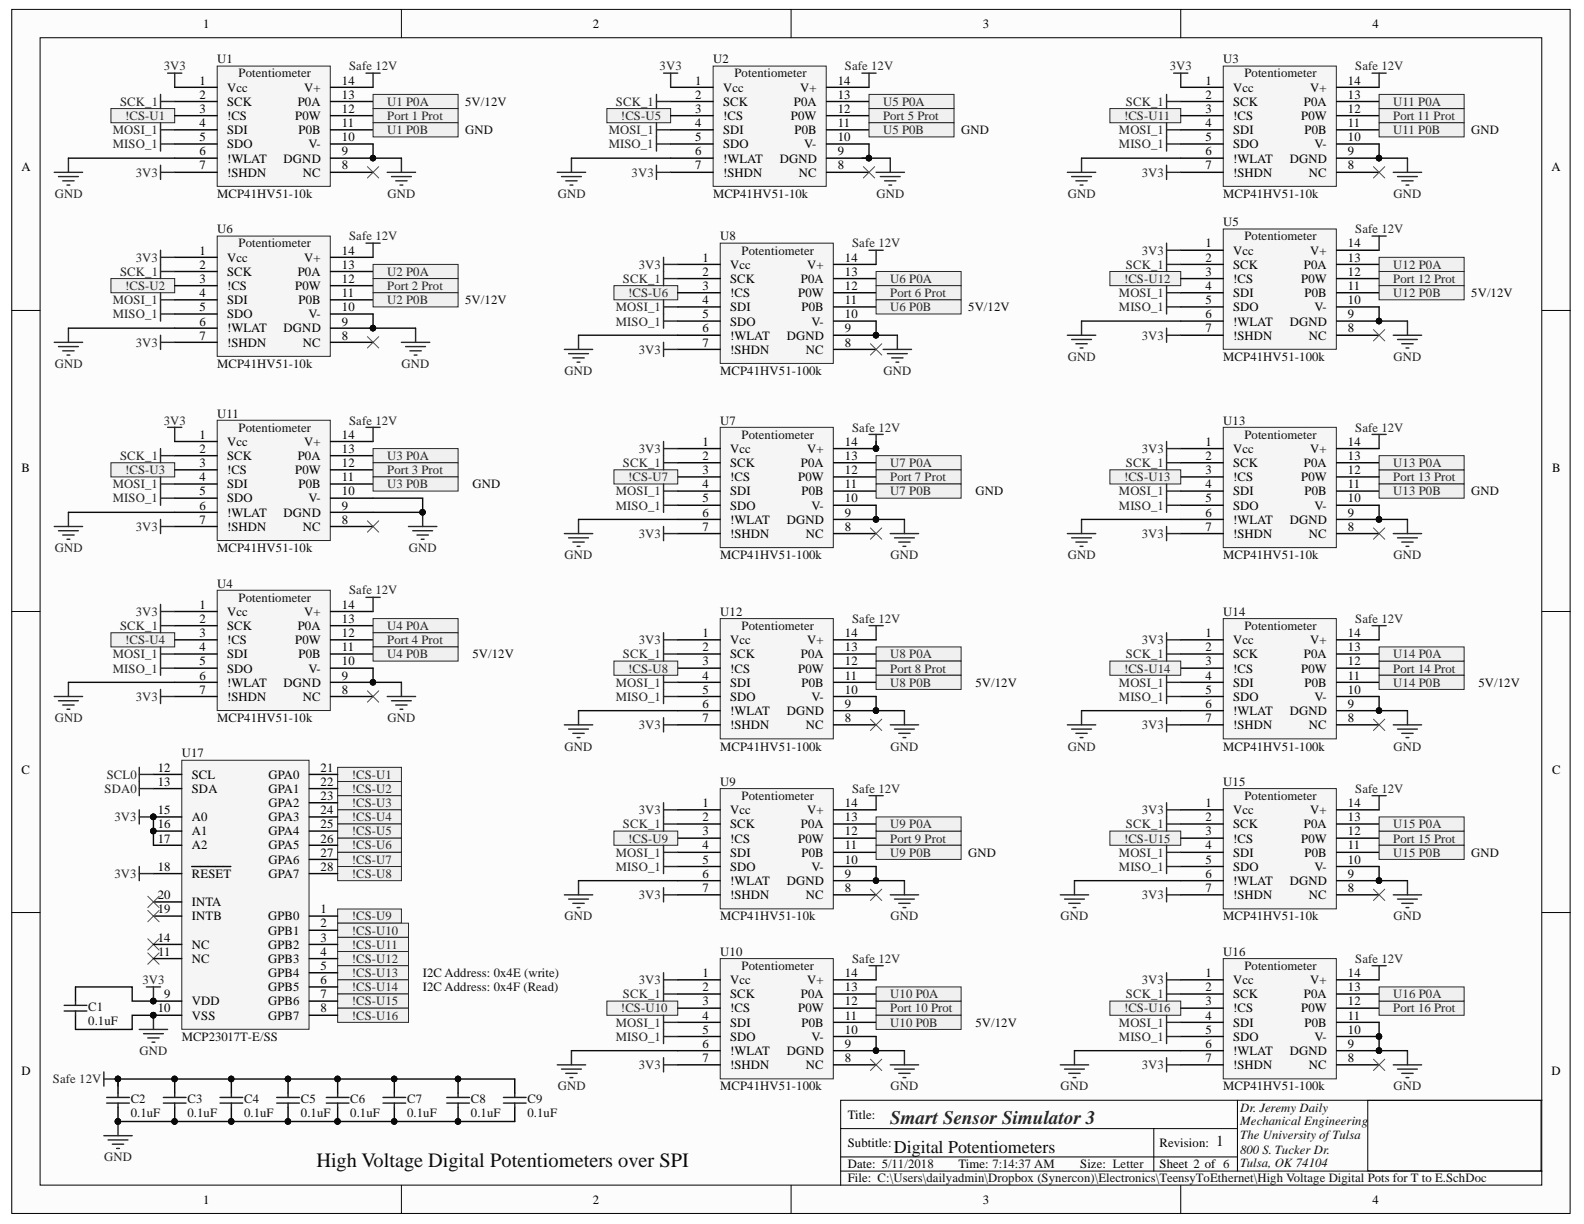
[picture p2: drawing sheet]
<svg xmlns="http://www.w3.org/2000/svg" width="279mm" height="216mm" viewBox="0 0 279 216" stroke-linecap="round" stroke-linejoin="round" font-family="sans-serif">
<defs><g id="words">
<text font-size="3.6" fill="#0e0e0e" x="55.8" y="205.8">High Voltage Digital Potentiometers over SPI</text>
<text font-size="3.4" fill="#262626" x="157" y="198.3">Smart Sensor Simulator 3</text>
<text font-size="3.2" fill="#0e0e0e" x="157.7" y="203.4">Digital Potentiometers</text>
<text font-size="2.7" fill="#0e0e0e" x="214.5" y="202.2">1</text>
<g font-size="2.2">
<text x="35.9" y="4.9">1</text>
<text x="104.6" y="4.9">2</text>
<text x="173.4" y="4.9">3</text>
<text x="242.1" y="4.9">4</text>
<text x="35.2" y="14.9">1</text>
<text x="35.2" y="17.4">2</text>
<text x="40.1" y="16.2">Vcc</text>
<text x="53.7" y="16.2">V+</text>
<text x="60.3" y="17.4">13</text>
<text x="60.3" y="14.9">14</text>
<text x="122.6" y="14.9">1</text>
<text x="122.6" y="17.4">2</text>
<text x="127.6" y="16.2">Vcc</text>
<text x="141.1" y="16.2">V+</text>
<text x="147.8" y="17.4">13</text>
<text x="147.8" y="14.9">14</text>
<text x="212.6" y="14.9">1</text>
<text x="212.6" y="17.4">2</text>
<text x="217.5" y="16.2">Vcc</text>
<text x="231.1" y="16.2">V+</text>
<text x="237.8" y="17.4">13</text>
<text x="237.8" y="14.9">14</text>
<text x="35.2" y="19.9">3</text>
<text x="35.2" y="22.4">4</text>
<text x="40.1" y="18.6">SCK</text>
<text x="40.1" y="21.2">!CS</text>
<text x="40.1" y="23.7">SDI</text>
<text x="52.1" y="21.2">P0W</text>
<text x="52.5" y="18.6">P0A</text>
<text x="52.7" y="23.7">P0B</text>
<text x="60.3" y="22.4">11</text>
<text x="60.3" y="19.9">12</text>
<text x="122.6" y="19.9">3</text>
<text x="122.6" y="22.4">4</text>
<text x="127.6" y="18.6">SCK</text>
<text x="127.6" y="21.2">!CS</text>
<text x="127.6" y="23.7">SDI</text>
<text x="139.5" y="21.2">P0W</text>
<text x="140" y="18.6">P0A</text>
<text x="140.2" y="23.7">P0B</text>
<text x="147.8" y="22.4">11</text>
<text x="147.8" y="19.9">12</text>
<text x="212.6" y="19.9">3</text>
<text x="212.6" y="22.4">4</text>
<text x="217.5" y="18.6">SCK</text>
<text x="217.5" y="21.2">!CS</text>
<text x="217.5" y="23.7">SDI</text>
<text x="229.5" y="21.2">P0W</text>
<text x="230" y="18.6">P0A</text>
<text x="230.1" y="23.7">P0B</text>
<text x="237.8" y="22.4">11</text>
<text x="237.8" y="19.9">12</text>
<text x="35.2" y="24.9">5</text>
<text x="35.2" y="27.4">6</text>
<text x="35.2" y="29.9">7</text>
<text x="40.1" y="26.2">SDO</text>
<text x="40.1" y="28.7">!WLAT</text>
<text x="50" y="28.7">DGND</text>
<text x="54.4" y="26.2">V-</text>
<text x="60.3" y="29.9">8</text>
<text x="60.3" y="27.4">9</text>
<text x="60.3" y="24.9">10</text>
<text x="122.6" y="24.9">5</text>
<text x="122.6" y="27.4">6</text>
<text x="122.6" y="29.9">7</text>
<text x="127.6" y="26.2">SDO</text>
<text x="127.6" y="28.7">!WLAT</text>
<text x="137.5" y="28.7">DGND</text>
<text x="141.8" y="26.2">V-</text>
<text x="147.8" y="29.9">8</text>
<text x="147.8" y="27.4">9</text>
<text x="147.8" y="24.9">10</text>
<text x="212.6" y="24.9">5</text>
<text x="212.6" y="27.4">6</text>
<text x="212.6" y="29.9">7</text>
<text x="217.5" y="26.2">SDO</text>
<text x="217.5" y="28.7">!WLAT</text>
<text x="227.5" y="28.7">DGND</text>
<text x="231.8" y="26.2">V-</text>
<text x="237.8" y="29.9">8</text>
<text x="237.8" y="27.4">9</text>
<text x="237.8" y="24.9">10</text>
<text x="3.8" y="30.2">A</text>
<text x="40.1" y="31.2">!SHDN</text>
<text x="53.4" y="31.2">NC</text>
<text x="127.6" y="31.2">!SHDN</text>
<text x="140.9" y="31.2">NC</text>
<text x="217.5" y="31.2">!SHDN</text>
<text x="230.9" y="31.2">NC</text>
<text x="273.7" y="30.2">A</text>
<text x="35.2" y="44.9">1</text>
<text x="35.2" y="47.4">2</text>
<text x="40.1" y="46.2">Vcc</text>
<text x="53.7" y="46.2">V+</text>
<text x="60.3" y="47.4">13</text>
<text x="60.3" y="44.9">14</text>
<text x="123.9" y="46.2">1</text>
<text x="128.8" y="47.4">Vcc</text>
<text x="142.4" y="47.4">V+</text>
<text x="149" y="46.2">14</text>
<text x="212.6" y="43.6">1</text>
<text x="212.6" y="46.2">2</text>
<text x="217.5" y="44.9">Vcc</text>
<text x="217.5" y="47.4">SCK</text>
<text x="230" y="47.4">P0A</text>
<text x="231.1" y="44.9">V+</text>
<text x="237.8" y="46.2">13</text>
<text x="237.8" y="43.6">14</text>
<text x="35.2" y="49.9">3</text>
<text x="35.2" y="52.4">4</text>
<text x="40.1" y="48.7">SCK</text>
<text x="40.1" y="51.2">!CS</text>
<text x="40.1" y="53.7">SDI</text>
<text x="52.1" y="51.2">P0W</text>
<text x="52.5" y="48.7">P0A</text>
<text x="52.7" y="53.7">P0B</text>
<text x="60.3" y="52.4">11</text>
<text x="60.3" y="49.9">12</text>
<text x="123.9" y="48.7">2</text>
<text x="123.9" y="51.2">3</text>
<text x="123.9" y="53.7">4</text>
<text x="128.8" y="49.9">SCK</text>
<text x="128.8" y="52.4">!CS</text>
<text x="140.8" y="52.4">P0W</text>
<text x="141.3" y="49.9">P0A</text>
<text x="149" y="53.7">11</text>
<text x="149" y="51.2">12</text>
<text x="149" y="48.7">13</text>
<text x="212.6" y="48.7">3</text>
<text x="212.6" y="51.2">4</text>
<text x="212.6" y="53.7">5</text>
<text x="217.5" y="49.9">!CS</text>
<text x="217.5" y="52.4">SDI</text>
<text x="229.5" y="49.9">P0W</text>
<text x="230.1" y="52.4">P0B</text>
<text x="237.8" y="53.7">10</text>
<text x="237.8" y="51.2">11</text>
<text x="237.8" y="48.7">12</text>
<text x="35.2" y="54.9">5</text>
<text x="35.2" y="57.4">6</text>
<text x="35.2" y="59.9">7</text>
<text x="40.1" y="56.1">SDO</text>
<text x="40.1" y="58.6">!WLAT</text>
<text x="50" y="58.6">DGND</text>
<text x="54.4" y="56.1">V-</text>
<text x="60.3" y="59.9">8</text>
<text x="60.3" y="57.4">9</text>
<text x="60.3" y="54.9">10</text>
<text x="123.9" y="56.1">5</text>
<text x="123.9" y="58.6">6</text>
<text x="128.8" y="54.9">SDI</text>
<text x="128.8" y="57.4">SDO</text>
<text x="128.8" y="59.9">!WLAT</text>
<text x="138.8" y="59.9">DGND</text>
<text x="141.4" y="54.9">P0B</text>
<text x="143.1" y="57.4">V-</text>
<text x="149" y="58.6">9</text>
<text x="149" y="56.1">10</text>
<text x="212.6" y="56.1">6</text>
<text x="212.6" y="58.6">7</text>
<text x="217.5" y="54.9">SDO</text>
<text x="217.5" y="57.4">!WLAT</text>
<text x="217.5" y="59.9">!SHDN</text>
<text x="227.5" y="57.4">DGND</text>
<text x="230.9" y="59.9">NC</text>
<text x="231.8" y="54.9">V-</text>
<text x="237.8" y="58.6">8</text>
<text x="237.8" y="56.1">9</text>
<text x="40.1" y="61.1">!SHDN</text>
<text x="53.4" y="61.1">NC</text>
<text x="123.9" y="61.1">7</text>
<text x="128.8" y="62.4">!SHDN</text>
<text x="142.1" y="62.4">NC</text>
<text x="149" y="61.1">8</text>
<text x="35.2" y="77.4">1</text>
<text x="60.3" y="77.4">14</text>
<text x="3.8" y="83.3">B</text>
<text x="35.2" y="79.9">2</text>
<text x="35.2" y="82.4">3</text>
<text x="40.1" y="78.6">Vcc</text>
<text x="40.1" y="81.1">SCK</text>
<text x="40.1" y="83.6">!CS</text>
<text x="52.1" y="83.6">P0W</text>
<text x="52.5" y="81.1">P0A</text>
<text x="53.7" y="78.6">V+</text>
<text x="60.3" y="82.4">12</text>
<text x="60.3" y="79.9">13</text>
<text x="123.9" y="78.6">1</text>
<text x="123.9" y="81.1">2</text>
<text x="123.9" y="83.6">3</text>
<text x="128.8" y="79.9">Vcc</text>
<text x="128.8" y="82.4">SCK</text>
<text x="141.3" y="82.4">P0A</text>
<text x="142.4" y="79.9">V+</text>
<text x="149" y="83.6">12</text>
<text x="149" y="81.1">13</text>
<text x="149" y="78.6">14</text>
<text x="212.6" y="78.6">1</text>
<text x="212.6" y="81.1">2</text>
<text x="212.6" y="83.6">3</text>
<text x="217.5" y="79.9">Vcc</text>
<text x="217.5" y="82.4">SCK</text>
<text x="230" y="82.4">P0A</text>
<text x="231.1" y="79.9">V+</text>
<text x="237.8" y="83.6">12</text>
<text x="237.8" y="81.1">13</text>
<text x="237.8" y="78.6">14</text>
<text x="273.8" y="83.3">B</text>
<text x="35.2" y="84.9">4</text>
<text x="35.2" y="87.4">5</text>
<text x="35.2" y="89.9">6</text>
<text x="40.1" y="86.1">SDI</text>
<text x="40.1" y="88.6">SDO</text>
<text x="52.7" y="86.1">P0B</text>
<text x="54.4" y="88.6">V-</text>
<text x="60.3" y="89.9">9</text>
<text x="60.3" y="87.4">10</text>
<text x="60.3" y="84.9">11</text>
<text x="123.9" y="86.1">4</text>
<text x="123.9" y="88.6">5</text>
<text x="128.8" y="84.9">!CS</text>
<text x="128.8" y="87.4">SDI</text>
<text x="128.8" y="89.9">SDO</text>
<text x="140.8" y="84.9">P0W</text>
<text x="141.4" y="87.4">P0B</text>
<text x="143.1" y="89.9">V-</text>
<text x="149" y="88.6">10</text>
<text x="149" y="86.1">11</text>
<text x="212.6" y="86.1">4</text>
<text x="212.6" y="88.6">5</text>
<text x="217.5" y="84.9">!CS</text>
<text x="217.5" y="87.4">SDI</text>
<text x="217.5" y="89.9">SDO</text>
<text x="229.5" y="84.9">P0W</text>
<text x="230.1" y="87.4">P0B</text>
<text x="231.8" y="89.9">V-</text>
<text x="237.8" y="88.6">10</text>
<text x="237.8" y="86.1">11</text>
<text x="35.2" y="92.4">7</text>
<text x="40.1" y="91.1">!WLAT</text>
<text x="40.1" y="93.7">!SHDN</text>
<text x="50" y="91.1">DGND</text>
<text x="53.4" y="93.7">NC</text>
<text x="60.3" y="92.4">8</text>
<text x="123.9" y="91.1">6</text>
<text x="123.9" y="93.7">7</text>
<text x="128.8" y="92.4">!WLAT</text>
<text x="128.8" y="94.9">!SHDN</text>
<text x="138.8" y="92.4">DGND</text>
<text x="142.1" y="94.9">NC</text>
<text x="149" y="93.7">8</text>
<text x="149" y="91.1">9</text>
<text x="212.6" y="91.1">6</text>
<text x="212.6" y="93.7">7</text>
<text x="217.5" y="92.4">!WLAT</text>
<text x="217.5" y="94.9">!SHDN</text>
<text x="227.5" y="92.4">DGND</text>
<text x="230.9" y="94.9">NC</text>
<text x="237.8" y="93.7">8</text>
<text x="237.8" y="91.1">9</text>
<text x="35.2" y="107.4">1</text>
<text x="60.3" y="107.4">14</text>
<text x="35.2" y="109.9">2</text>
<text x="35.2" y="112.4">3</text>
<text x="40.1" y="108.6">Vcc</text>
<text x="40.1" y="111.1">SCK</text>
<text x="40.1" y="113.6">!CS</text>
<text x="52.1" y="113.6">P0W</text>
<text x="52.5" y="111.1">P0A</text>
<text x="53.7" y="108.6">V+</text>
<text x="60.3" y="112.4">12</text>
<text x="60.3" y="109.9">13</text>
<text x="123.9" y="112.4">1</text>
<text x="128.8" y="113.6">Vcc</text>
<text x="142.4" y="113.6">V+</text>
<text x="149" y="112.4">14</text>
<text x="212.6" y="112.4">1</text>
<text x="217.5" y="113.6">Vcc</text>
<text x="231.1" y="113.6">V+</text>
<text x="237.8" y="112.4">14</text>
<text x="35.2" y="114.9">4</text>
<text x="35.2" y="117.4">5</text>
<text x="35.2" y="119.9">6</text>
<text x="40.1" y="116.1">SDI</text>
<text x="40.1" y="118.6">SDO</text>
<text x="52.7" y="116.1">P0B</text>
<text x="54.4" y="118.6">V-</text>
<text x="60.3" y="119.9">9</text>
<text x="60.3" y="117.4">10</text>
<text x="60.3" y="114.9">11</text>
<text x="123.9" y="114.9">2</text>
<text x="123.9" y="117.4">3</text>
<text x="123.9" y="119.9">4</text>
<text x="128.8" y="116.1">SCK</text>
<text x="128.8" y="118.6">!CS</text>
<text x="140.8" y="118.6">P0W</text>
<text x="141.3" y="116.1">P0A</text>
<text x="149" y="119.9">11</text>
<text x="149" y="117.4">12</text>
<text x="149" y="114.9">13</text>
<text x="212.6" y="114.9">2</text>
<text x="212.6" y="117.4">3</text>
<text x="212.6" y="119.9">4</text>
<text x="217.5" y="116.1">SCK</text>
<text x="217.5" y="118.6">!CS</text>
<text x="229.5" y="118.6">P0W</text>
<text x="230" y="116.1">P0A</text>
<text x="237.8" y="119.9">11</text>
<text x="237.8" y="117.4">12</text>
<text x="237.8" y="114.9">13</text>
<text x="35.2" y="122.4">7</text>
<text x="40.1" y="121.1">!WLAT</text>
<text x="40.1" y="123.6">!SHDN</text>
<text x="50" y="121.1">DGND</text>
<text x="53.4" y="123.6">NC</text>
<text x="60.3" y="122.4">8</text>
<text x="123.9" y="122.4">5</text>
<text x="123.9" y="124.9">6</text>
<text x="128.8" y="121.1">SDI</text>
<text x="128.8" y="123.6">SDO</text>
<text x="141.4" y="121.1">P0B</text>
<text x="143.1" y="123.6">V-</text>
<text x="149" y="124.9">9</text>
<text x="149" y="122.4">10</text>
<text x="212.6" y="122.4">5</text>
<text x="212.6" y="124.9">6</text>
<text x="217.5" y="121.1">SDI</text>
<text x="217.5" y="123.6">SDO</text>
<text x="230.1" y="121.1">P0B</text>
<text x="231.8" y="123.6">V-</text>
<text x="237.8" y="124.9">9</text>
<text x="237.8" y="122.4">10</text>
<text x="123.9" y="127.3">7</text>
<text x="128.8" y="126.1">!WLAT</text>
<text x="128.8" y="128.6">!SHDN</text>
<text x="138.8" y="126.1">DGND</text>
<text x="142.1" y="128.6">NC</text>
<text x="149" y="127.3">8</text>
<text x="212.6" y="127.3">7</text>
<text x="217.5" y="126.1">!WLAT</text>
<text x="217.5" y="128.6">!SHDN</text>
<text x="227.5" y="126.1">DGND</text>
<text x="230.9" y="128.6">NC</text>
<text x="237.8" y="127.3">8</text>
<text x="3.8" y="136.4">C</text>
<text x="27.8" y="136.1">12</text>
<text x="33.8" y="137.4">SCL</text>
<text x="47.4" y="137.4">GPA0</text>
<text x="56.5" y="136.1">21</text>
<text x="273.8" y="136.4">C</text>
<text x="27.8" y="138.6">13</text>
<text x="27.8" y="143.6">15</text>
<text x="33.8" y="139.9">SDA</text>
<text x="47.4" y="139.9">GPA1</text>
<text x="47.4" y="142.4">GPA2</text>
<text x="56.5" y="138.6">22</text>
<text x="56.5" y="141.1">23</text>
<text x="56.5" y="143.6">24</text>
<text x="123.9" y="142.4">1</text>
<text x="128.8" y="143.6">Vcc</text>
<text x="142.4" y="143.6">V+</text>
<text x="149" y="142.4">14</text>
<text x="212.6" y="142.4">1</text>
<text x="217.5" y="143.6">Vcc</text>
<text x="231.1" y="143.6">V+</text>
<text x="237.8" y="142.4">14</text>
<text x="27.8" y="146.1">16</text>
<text x="27.8" y="148.6">17</text>
<text x="33.8" y="144.9">A0</text>
<text x="33.8" y="147.3">A1</text>
<text x="33.8" y="149.8">A2</text>
<text x="47.4" y="144.9">GPA3</text>
<text x="47.4" y="147.3">GPA4</text>
<text x="47.4" y="149.8">GPA5</text>
<text x="56.5" y="146.1">25</text>
<text x="56.5" y="148.6">26</text>
<text x="123.9" y="144.9">2</text>
<text x="123.9" y="147.3">3</text>
<text x="123.9" y="149.8">4</text>
<text x="128.8" y="146.1">SCK</text>
<text x="128.8" y="148.6">!CS</text>
<text x="140.8" y="148.6">P0W</text>
<text x="141.3" y="146.1">P0A</text>
<text x="149" y="149.8">11</text>
<text x="149" y="147.3">12</text>
<text x="149" y="144.9">13</text>
<text x="212.6" y="144.9">2</text>
<text x="212.6" y="147.3">3</text>
<text x="212.6" y="149.8">4</text>
<text x="217.5" y="146.1">SCK</text>
<text x="217.5" y="148.6">!CS</text>
<text x="229.5" y="148.6">P0W</text>
<text x="230" y="146.1">P0A</text>
<text x="237.8" y="149.8">11</text>
<text x="237.8" y="147.3">12</text>
<text x="237.8" y="144.9">13</text>
<text x="27.8" y="153.6">18</text>
<text x="33.8" y="154.9">RESET</text>
<text x="47.4" y="152.3">GPA6</text>
<text x="47.4" y="154.9">GPA7</text>
<text x="56.5" y="151.1">27</text>
<text x="56.5" y="153.6">28</text>
<text x="123.9" y="152.3">5</text>
<text x="123.9" y="154.9">6</text>
<text x="128.8" y="151.1">SDI</text>
<text x="128.8" y="153.6">SDO</text>
<text x="141.4" y="151.1">P0B</text>
<text x="143.1" y="153.6">V-</text>
<text x="149" y="154.9">9</text>
<text x="149" y="152.3">10</text>
<text x="212.6" y="152.3">5</text>
<text x="212.6" y="154.9">6</text>
<text x="217.5" y="151.1">SDI</text>
<text x="217.5" y="153.6">SDO</text>
<text x="230.1" y="151.1">P0B</text>
<text x="231.8" y="153.6">V-</text>
<text x="237.8" y="154.9">9</text>
<text x="237.8" y="152.3">10</text>
<text x="27.8" y="161.1">19</text>
<text x="27.8" y="158.6">20</text>
<text x="33.8" y="159.9">INTA</text>
<text x="56.5" y="161.1">1</text>
<text x="123.9" y="157.4">7</text>
<text x="128.8" y="156.1">!WLAT</text>
<text x="128.8" y="158.6">!SHDN</text>
<text x="138.8" y="156.1">DGND</text>
<text x="142.1" y="158.6">NC</text>
<text x="149" y="157.4">8</text>
<text x="212.6" y="157.4">7</text>
<text x="217.5" y="156.1">!WLAT</text>
<text x="217.5" y="158.6">!SHDN</text>
<text x="227.5" y="156.1">DGND</text>
<text x="230.9" y="158.6">NC</text>
<text x="237.8" y="157.4">8</text>
<text x="27.8" y="166.1">14</text>
<text x="33.8" y="167.3">NC</text>
<text x="33.8" y="162.4">INTB</text>
<text x="47.3" y="162.4">GPB0</text>
<text x="47.3" y="164.9">GPB1</text>
<text x="47.3" y="167.3">GPB2</text>
<text x="56.5" y="163.6">2</text>
<text x="56.5" y="166.1">3</text>
<text x="27.9" y="168.6">11</text>
<text x="33.8" y="169.8">NC</text>
<text x="47.3" y="169.8">GPB3</text>
<text x="47.3" y="172.3">GPB4</text>
<text x="56.5" y="168.6">4</text>
<text x="56.5" y="171.1">5</text>
<text x="56.5" y="173.6">6</text>
<text x="123.9" y="172.3">1</text>
<text x="128.8" y="173.6">Vcc</text>
<text x="142.4" y="173.6">V+</text>
<text x="149" y="172.3">14</text>
<text x="212.6" y="172.3">1</text>
<text x="217.5" y="173.6">Vcc</text>
<text x="231.1" y="173.6">V+</text>
<text x="237.8" y="172.3">14</text>
<text x="27.8" y="178.6">10</text>
<text x="28.9" y="176.1">9</text>
<text x="33.8" y="177.3">VDD</text>
<text x="33.8" y="179.9">VSS</text>
<text x="47.3" y="174.8">GPB5</text>
<text x="47.3" y="177.3">GPB6</text>
<text x="47.3" y="179.9">GPB7</text>
<text x="56.5" y="176.1">7</text>
<text x="56.5" y="178.6">8</text>
<text x="123.9" y="174.8">2</text>
<text x="123.9" y="177.3">3</text>
<text x="123.9" y="179.9">4</text>
<text x="128.8" y="176.1">SCK</text>
<text x="128.8" y="178.6">!CS</text>
<text x="140.8" y="178.6">P0W</text>
<text x="141.3" y="176.1">P0A</text>
<text x="149" y="179.9">11</text>
<text x="149" y="177.3">12</text>
<text x="149" y="174.8">13</text>
<text x="212.6" y="174.8">2</text>
<text x="212.6" y="177.3">3</text>
<text x="212.6" y="179.9">4</text>
<text x="217.5" y="176.1">SCK</text>
<text x="217.5" y="178.6">!CS</text>
<text x="229.5" y="178.6">P0W</text>
<text x="230" y="176.1">P0A</text>
<text x="237.8" y="179.9">11</text>
<text x="237.8" y="177.3">12</text>
<text x="237.8" y="174.8">13</text>
<text x="123.9" y="182.4">5</text>
<text x="123.9" y="184.8">6</text>
<text x="128.8" y="181.1">SDI</text>
<text x="128.8" y="183.6">SDO</text>
<text x="141.4" y="181.1">P0B</text>
<text x="143.1" y="183.6">V-</text>
<text x="149" y="184.8">9</text>
<text x="149" y="182.4">10</text>
<text x="212.6" y="182.4">5</text>
<text x="212.6" y="184.8">6</text>
<text x="217.5" y="181.1">SDI</text>
<text x="217.5" y="183.6">SDO</text>
<text x="230.1" y="181.1">P0B</text>
<text x="231.8" y="183.6">V-</text>
<text x="237.8" y="184.8">9</text>
<text x="237.8" y="182.4">10</text>
<text x="3.8" y="189.5">D</text>
<text x="123.9" y="187.3">7</text>
<text x="128.8" y="186.1">!WLAT</text>
<text x="128.8" y="188.6">!SHDN</text>
<text x="138.8" y="186.1">DGND</text>
<text x="142.1" y="188.6">NC</text>
<text x="149" y="187.3">8</text>
<text x="212.6" y="187.3">7</text>
<text x="217.5" y="186.1">!WLAT</text>
<text x="217.5" y="188.6">!SHDN</text>
<text x="227.5" y="186.1">DGND</text>
<text x="230.9" y="188.6">NC</text>
<text x="237.8" y="187.3">8</text>
<text x="273.7" y="189.5">D</text>
<text x="149.5" y="197.3">Title:</text>
<text x="149.5" y="202.3">Subtitle:</text>
<text x="204.5" y="202.3">Revision:</text>
<text x="149.5" y="206.1">Date: 5/11/2018</text>
<text x="149.5" y="208.6">File: C:\Users\dailyadmin\Dropbox (Synercon)\Electronics\TeensyToEthernet\High Voltage Digital Pots for T to E.SchDoc</text>
<text x="169" y="206.1">Time: 7:14:37 AM</text>
<text x="190.5" y="206.1">Size: Letter</text>
<text x="204.5" y="206.1">Sheet 2 of 6</text>
<text x="35.9" y="212.3">1</text>
<text x="104.6" y="212.3">2</text>
<text x="173.4" y="212.3">3</text>
<text x="242.1" y="212.3">4</text>
</g>
<g font-size="2.2" fill="#0e0e0e">
<text x="38.3" y="11.2">U1</text>
<text x="125.8" y="11.2">U2</text>
<text x="215.8" y="11.2">U3</text>
<text x="42.1" y="13.7">Potentiometer</text>
<text x="129.5" y="13.7">Potentiometer</text>
<text x="219.5" y="13.7">Potentiometer</text>
<text x="82" y="23.7">GND</text>
<text x="82" y="18.6">5V/12V</text>
<text x="169.5" y="23.7">GND</text>
<text x="259.5" y="23.7">GND</text>
<text x="38.3" y="34.9">MCP41HV51-10k</text>
<text x="125.8" y="34.9">MCP41HV51-10k</text>
<text x="215.8" y="34.9">MCP41HV51-10k</text>
<text x="38.3" y="41.1">U6</text>
<text x="215.8" y="39.9">U5</text>
<text x="42.1" y="43.6">Potentiometer</text>
<text x="127" y="42.4">U8</text>
<text x="130.8" y="44.9">Potentiometer</text>
<text x="219.5" y="42.4">Potentiometer</text>
<text x="82" y="53.7">5V/12V</text>
<text x="259.5" y="52.4">5V/12V</text>
<text x="170.8" y="54.9">5V/12V</text>
<text x="38.3" y="64.9">MCP41HV51-10k</text>
<text x="215.8" y="63.6">MCP41HV51-100k</text>
<text x="127" y="66.1">MCP41HV51-100k</text>
<text x="38.3" y="73.7">U11</text>
<text x="42.1" y="76.1">Potentiometer</text>
<text x="127" y="74.9">U7</text>
<text x="130.8" y="77.4">Potentiometer</text>
<text x="215.8" y="74.9">U13</text>
<text x="219.5" y="77.4">Potentiometer</text>
<text x="83.3" y="86.1">GND</text>
<text x="172" y="87.4">GND</text>
<text x="259.5" y="87.4">GND</text>
<text x="38.3" y="97.4">MCP41HV51-10k</text>
<text x="127" y="98.6">MCP41HV51-100k</text>
<text x="215.8" y="98.6">MCP41HV51-10k</text>
<text x="38.3" y="103.6">U4</text>
<text x="42.1" y="106.1">Potentiometer</text>
<text x="127" y="108.6">U12</text>
<text x="130.8" y="111.1">Potentiometer</text>
<text x="215.8" y="108.6">U14</text>
<text x="219.5" y="111.1">Potentiometer</text>
<text x="83.3" y="116.1">5V/12V</text>
<text x="172" y="121.1">5V/12V</text>
<text x="260.8" y="121.1">5V/12V</text>
<text x="38.3" y="127.3">MCP41HV51-10k</text>
<text x="32.1" y="133.6">U17</text>
<text x="127" y="132.4">MCP41HV51-100k</text>
<text x="215.8" y="132.4">MCP41HV51-100k</text>
<text x="127" y="138.6">U9</text>
<text x="130.8" y="141.1">Potentiometer</text>
<text x="215.8" y="138.6">U15</text>
<text x="219.5" y="141.1">Potentiometer</text>
<text x="170.8" y="151.1">GND</text>
<text x="259.5" y="151.1">GND</text>
<text x="127" y="162.4">MCP41HV51-10k</text>
<text x="215.8" y="162.4">MCP41HV51-10k</text>
<text x="74.6" y="172.3">I2C Address: 0x4E (write)</text>
<text x="127" y="168.6">U10</text>
<text x="130.8" y="171.1">Potentiometer</text>
<text x="215.8" y="168.6">U16</text>
<text x="219.5" y="171.1">Potentiometer</text>
<text x="15.6" y="178.3">C1</text>
<text x="74.6" y="174.8">I2C Address: 0x4F (Read)</text>
<text x="15.6" y="180.8">0.1uF</text>
<text x="32.1" y="183.6">MCP23017T-E/SS</text>
<text x="172" y="181.1">5V/12V</text>
<text x="23" y="194.6">C2</text>
<text x="23" y="197.1">0.1uF</text>
<text x="33.1" y="194.6">C3</text>
<text x="33.1" y="197.1">0.1uF</text>
<text x="43.1" y="194.6">C4</text>
<text x="43.1" y="197.1">0.1uF</text>
<text x="53.1" y="194.6">C5</text>
<text x="53.1" y="197.1">0.1uF</text>
<text x="61.8" y="194.6">C6</text>
<text x="61.8" y="197.1">0.1uF</text>
<text x="71.8" y="194.6">C7</text>
<text x="71.8" y="197.1">0.1uF</text>
<text x="83.1" y="194.6">C8</text>
<text x="83.1" y="197.1">0.1uF</text>
<text x="93" y="194.6">C9</text>
<text x="93" y="197.1">0.1uF</text>
<text x="127" y="192.3">MCP41HV51-100k</text>
<text x="215.8" y="192.3">MCP41HV51-100k</text>
<text x="218.8" y="196.1">Dr. Jeremy Daily</text>
<text x="218.8" y="200.9">The University of Tulsa</text>
<text x="218.8" y="198.5">Mechanical Engineering</text>
<text x="218.8" y="203.6">800 S. Tucker Dr.</text>
<text x="218.8" y="205.8">Tulsa, OK 74104</text>
</g>
<g font-size="2.2" fill="#262626">
<text x="28.9" y="12.4">3V3</text>
<text x="61.6" y="12.4">Safe 12V</text>
<text x="116.3" y="12.4">3V3</text>
<text x="149" y="12.4">Safe 12V</text>
<text x="206.3" y="12.4">3V3</text>
<text x="239" y="12.4">Safe 12V</text>
<text x="19.9" y="23.7">MOSI_1</text>
<text x="21.2" y="18.6">SCK_1</text>
<text x="22.1" y="21.2">!CS-U1</text>
<text x="68.3" y="18.6">U1 P0A</text>
<text x="68.3" y="21.2">Port 1 Prot</text>
<text x="68.3" y="23.7">U1 P0B</text>
<text x="107.4" y="23.7">MOSI_1</text>
<text x="108.6" y="18.6">SCK_1</text>
<text x="109.5" y="21.2">!CS-U5</text>
<text x="155.8" y="18.6">U5 P0A</text>
<text x="155.8" y="21.2">Port 5 Prot</text>
<text x="155.8" y="23.7">U5 P0B</text>
<text x="197.4" y="23.7">MOSI_1</text>
<text x="198.3" y="21.2">!CS-U11</text>
<text x="198.6" y="18.6">SCK_1</text>
<text x="245.8" y="21.2">Port 11 Prot</text>
<text x="245.8" y="18.6">U11 P0A</text>
<text x="245.8" y="23.7">U11 P0B</text>
<text x="19.9" y="26.2">MISO_1</text>
<text x="107.4" y="26.2">MISO_1</text>
<text x="197.4" y="26.2">MISO_1</text>
<text x="9.6" y="34.9">GND</text>
<text x="23.9" y="31.2">3V3</text>
<text x="68.3" y="34.9">GND</text>
<text x="98.4" y="34.9">GND</text>
<text x="111.4" y="31.2">3V3</text>
<text x="154.6" y="34.9">GND</text>
<text x="188.3" y="34.9">GND</text>
<text x="201.4" y="31.2">3V3</text>
<text x="245.8" y="34.9">GND</text>
<text x="239" y="41.1">Safe 12V</text>
<text x="23.9" y="46.2">3V3</text>
<text x="61.6" y="42.4">Safe 12V</text>
<text x="112.7" y="47.4">3V3</text>
<text x="150.3" y="43.6">Safe 12V</text>
<text x="198.6" y="47.4">SCK_1</text>
<text x="201.4" y="44.9">3V3</text>
<text x="245.8" y="47.4">U12 P0A</text>
<text x="19.9" y="53.7">MOSI_1</text>
<text x="21.2" y="48.7">SCK_1</text>
<text x="22.1" y="51.2">!CS-U2</text>
<text x="68.3" y="48.7">U2 P0A</text>
<text x="68.3" y="51.2">Port 2 Prot</text>
<text x="68.3" y="53.7">U2 P0B</text>
<text x="109.9" y="49.9">SCK_1</text>
<text x="110.8" y="52.4">!CS-U6</text>
<text x="157" y="49.9">U6 P0A</text>
<text x="157" y="52.4">Port 6 Prot</text>
<text x="197.4" y="52.4">MOSI_1</text>
<text x="198.3" y="49.9">!CS-U12</text>
<text x="245.8" y="49.9">Port 12 Prot</text>
<text x="245.8" y="52.4">U12 P0B</text>
<text x="19.9" y="56.1">MISO_1</text>
<text x="108.6" y="54.9">MOSI_1</text>
<text x="108.6" y="57.4">MISO_1</text>
<text x="157" y="54.9">U6 P0B</text>
<text x="197.4" y="54.9">MISO_1</text>
<text x="201.4" y="59.9">3V3</text>
<text x="9.6" y="64.9">GND</text>
<text x="23.9" y="61.1">3V3</text>
<text x="70.8" y="64.9">GND</text>
<text x="112.7" y="62.4">3V3</text>
<text x="188.3" y="63.6">GND</text>
<text x="245.8" y="63.6">GND</text>
<text x="99.6" y="66.1">GND</text>
<text x="155.8" y="66.1">GND</text>
<text x="28.9" y="74.9">3V3</text>
<text x="61.6" y="74.9">Safe 12V</text>
<text x="150.3" y="76.1">Safe 12V</text>
<text x="239" y="76.1">Safe 12V</text>
<text x="21.2" y="81.1">SCK_1</text>
<text x="22.1" y="83.6">!CS-U3</text>
<text x="68.3" y="81.1">U3 P0A</text>
<text x="68.3" y="83.6">Port 3 Prot</text>
<text x="109.9" y="82.4">SCK_1</text>
<text x="112.7" y="79.9">3V3</text>
<text x="157" y="82.4">U7 P0A</text>
<text x="198.6" y="82.4">SCK_1</text>
<text x="201.4" y="79.9">3V3</text>
<text x="245.8" y="82.4">U13 P0A</text>
<text x="19.9" y="86.1">MOSI_1</text>
<text x="19.9" y="88.6">MISO_1</text>
<text x="68.3" y="86.1">U3 P0B</text>
<text x="108.6" y="87.4">MOSI_1</text>
<text x="108.6" y="89.9">MISO_1</text>
<text x="110.8" y="84.9">!CS-U7</text>
<text x="157" y="84.9">Port 7 Prot</text>
<text x="157" y="87.4">U7 P0B</text>
<text x="197.4" y="87.4">MOSI_1</text>
<text x="197.4" y="89.9">MISO_1</text>
<text x="198.3" y="84.9">!CS-U13</text>
<text x="245.8" y="84.9">Port 13 Prot</text>
<text x="245.8" y="87.4">U13 P0B</text>
<text x="23.9" y="93.7">3V3</text>
<text x="112.7" y="94.9">3V3</text>
<text x="201.4" y="94.9">3V3</text>
<text x="9.6" y="97.4">GND</text>
<text x="72.1" y="97.4">GND</text>
<text x="99.6" y="98.6">GND</text>
<text x="157.1" y="98.6">GND</text>
<text x="188.3" y="98.6">GND</text>
<text x="245.8" y="98.6">GND</text>
<text x="61.6" y="104.9">Safe 12V</text>
<text x="21.2" y="111.1">SCK_1</text>
<text x="22.1" y="113.6">!CS-U4</text>
<text x="23.9" y="108.6">3V3</text>
<text x="68.3" y="111.1">U4 P0A</text>
<text x="68.3" y="113.6">Port 4 Prot</text>
<text x="112.7" y="113.6">3V3</text>
<text x="150.3" y="109.9">Safe 12V</text>
<text x="201.4" y="113.6">3V3</text>
<text x="239" y="109.9">Safe 12V</text>
<text x="19.9" y="116.1">MOSI_1</text>
<text x="19.9" y="118.6">MISO_1</text>
<text x="68.3" y="116.1">U4 P0B</text>
<text x="109.9" y="116.1">SCK_1</text>
<text x="110.8" y="118.6">!CS-U8</text>
<text x="157" y="116.1">U8 P0A</text>
<text x="157" y="118.6">Port 8 Prot</text>
<text x="198.3" y="118.6">!CS-U14</text>
<text x="198.6" y="116.1">SCK_1</text>
<text x="245.8" y="118.6">Port 14 Prot</text>
<text x="245.8" y="116.1">U14 P0A</text>
<text x="23.9" y="123.6">3V3</text>
<text x="108.6" y="121.1">MOSI_1</text>
<text x="108.6" y="123.6">MISO_1</text>
<text x="157" y="121.1">U8 P0B</text>
<text x="197.4" y="121.1">MOSI_1</text>
<text x="197.4" y="123.6">MISO_1</text>
<text x="245.8" y="121.1">U14 P0B</text>
<text x="9.6" y="127.3">GND</text>
<text x="68.3" y="127.3">GND</text>
<text x="112.7" y="128.6">3V3</text>
<text x="201.4" y="128.6">3V3</text>
<text x="18.8" y="137.4">SCL0</text>
<text x="62" y="137.4">!CS-U1</text>
<text x="99.6" y="132.4">GND</text>
<text x="157.1" y="132.4">GND</text>
<text x="188.3" y="132.4">GND</text>
<text x="245.8" y="132.4">GND</text>
<text x="18.4" y="139.9">SDA0</text>
<text x="62" y="139.9">!CS-U2</text>
<text x="62" y="142.4">!CS-U3</text>
<text x="112.7" y="143.6">3V3</text>
<text x="150.3" y="139.9">Safe 12V</text>
<text x="201.4" y="143.6">3V3</text>
<text x="239" y="139.9">Safe 12V</text>
<text x="20.2" y="144.9">3V3</text>
<text x="62" y="144.9">!CS-U4</text>
<text x="62" y="147.3">!CS-U5</text>
<text x="62" y="149.8">!CS-U6</text>
<text x="109.9" y="146.1">SCK_1</text>
<text x="110.8" y="148.6">!CS-U9</text>
<text x="157" y="148.6">Port 9 Prot</text>
<text x="157" y="146.1">U9 P0A</text>
<text x="198.3" y="148.6">!CS-U15</text>
<text x="198.6" y="146.1">SCK_1</text>
<text x="245.8" y="148.6">Port 15 Prot</text>
<text x="245.8" y="146.1">U15 P0A</text>
<text x="20.2" y="154.9">3V3</text>
<text x="62" y="152.3">!CS-U7</text>
<text x="62" y="154.9">!CS-U8</text>
<text x="108.6" y="151.1">MOSI_1</text>
<text x="108.6" y="153.6">MISO_1</text>
<text x="157" y="151.1">U9 P0B</text>
<text x="197.4" y="151.1">MOSI_1</text>
<text x="197.4" y="153.6">MISO_1</text>
<text x="245.8" y="151.1">U15 P0B</text>
<text x="112.7" y="158.6">3V3</text>
<text x="201.4" y="158.6">3V3</text>
<text x="62" y="162.4">!CS-U9</text>
<text x="62" y="164.9">!CS-U10</text>
<text x="62" y="167.3">!CS-U11</text>
<text x="99.6" y="162.4">GND</text>
<text x="157.1" y="162.4">GND</text>
<text x="187.1" y="162.4">GND</text>
<text x="245.8" y="162.4">GND</text>
<text x="25.1" y="173.6">3V3</text>
<text x="62" y="169.8">!CS-U12</text>
<text x="62" y="172.3">!CS-U13</text>
<text x="112.7" y="173.6">3V3</text>
<text x="150.3" y="169.8">Safe 12V</text>
<text x="201.4" y="173.6">3V3</text>
<text x="239" y="169.8">Safe 12V</text>
<text x="62" y="174.8">!CS-U14</text>
<text x="62" y="177.3">!CS-U15</text>
<text x="62" y="179.9">!CS-U16</text>
<text x="109.5" y="178.6">!CS-U10</text>
<text x="109.9" y="176.1">SCK_1</text>
<text x="157" y="178.6">Port 10 Prot</text>
<text x="157" y="176.1">U10 P0A</text>
<text x="198.3" y="178.6">!CS-U16</text>
<text x="198.6" y="176.1">SCK_1</text>
<text x="245.8" y="178.6">Port 16 Prot</text>
<text x="245.8" y="176.1">U16 P0A</text>
<text x="108.6" y="181.1">MOSI_1</text>
<text x="108.6" y="183.6">MISO_1</text>
<text x="157" y="181.1">U10 P0B</text>
<text x="197.4" y="181.1">MOSI_1</text>
<text x="197.4" y="183.6">MISO_1</text>
<text x="9.3" y="191.1">Safe 12V</text>
<text x="24.6" y="186.1">GND</text>
<text x="112.7" y="188.6">3V3</text>
<text x="201.4" y="188.6">3V3</text>
<text x="98.4" y="192.3">GND</text>
<text x="157.1" y="192.3">GND</text>
<text x="187.1" y="192.3">GND</text>
<text x="245.8" y="192.3">GND</text>
<text x="18.4" y="204.8">GND</text>
</g>
</g></defs>
<g fill="#fcfcfc" stroke="#000" stroke-width=".18">
<path d="M2.1 1.7h274.9v212.3h-274.9z"/>
<path d="M7.1 6.7h264.9v202.3h-264.9z"/>
</g>
<g fill="none" stroke="#000" stroke-width=".18">
<path d="M70.8 1.7v5M139.5 1.7v5M208.3 1.7v5M2.1 54.8h5M272 54.8h5M2.1 107.9h5M272 107.9h5M2.1 161h5M272 161h5M148.3 199.1h70M203.5 199.1v7.5M218.3 194.1v12.5"/>
<path d="M241.3 194.1h30.5v12.4h-30.5zM272 194.1h-123.7v15M70.8 209.1v5M139.5 209.1v5M148.3 204.1h70M148.3 206.6h123.7M208.3 209.1v5"/>
</g>
<path d="M29.6 12.9h2.5M30.8 12.9v2.5" fill="none" stroke="#262626" stroke-width=".25"/>
<path d="M19.6 19.2h11.2v2.5h-11.2z" fill-rule="evenodd" fill="#f0f0f0" stroke="#262626" stroke-width=".18"/>
<path d="M38.3 11.7h20v21.2h-20z" fill="#f5f5f5" stroke="#262626" stroke-width=".18"/>
<g fill="none" stroke="#000" stroke-width=".25">
<path d="M30.8 15.4h7.5M30.8 17.9h7.5M58.3 15.4h7.5M58.3 17.9h7.5M30.8 20.4h7.5M30.8 22.9h7.5M30.8 25.4h7.5M30.8 27.9h7.5M30.8 30.4h7.5M58.3 20.4h7.5M58.3 22.9h7.5M58.3 25.4h7.5"/>
<path d="M58.3 27.9h7.5M58.3 30.4h7.5"/>
</g>
<circle cx="65.8" cy="27.9" r=".48" fill="#0e0e0e" stroke="#0e0e0e" stroke-width=".18"/>
<path d="M19.6 49.1h11.2v2.5h-11.2z" fill-rule="evenodd" fill="#f0f0f0" stroke="#262626" stroke-width=".18"/>
<path d="M38.3 41.6h20v21.3h-20z" fill="#f5f5f5" stroke="#262626" stroke-width=".18"/>
<g fill="none" stroke="#000" stroke-width=".25">
<path d="M30.8 45.4h7.5M30.8 47.9h7.5M30.8 50.4h7.5M30.8 52.9h7.5M30.8 55.4h7.5M30.8 57.9h7.5M58.3 45.4h7.5M58.3 47.9h7.5M58.3 50.4h7.5M58.3 52.9h7.5M58.3 55.4h7.5M58.3 57.9h7.5"/>
<path d="M30.8 60.4h7.5M58.3 60.4h7.5"/>
</g>
<circle cx="65.8" cy="57.9" r=".48" fill="#0e0e0e" stroke="#0e0e0e" stroke-width=".18"/>
<g fill="#f0f0f0" stroke="#262626" stroke-width=".18">
<path d="M65.8 16.7h15v2.5h-15z" fill-rule="evenodd"/>
<path d="M65.8 46.6h15v2.5h-15z" fill-rule="evenodd"/>
</g>
<path d="M9.6 30.4h5M10.3 31.1h3.5M11.1 31.9h2M11.8 32.6h.5M12.1 27.9v2.5" fill="none" stroke="#262626" stroke-width=".25"/>
<path d="M107 19.2h11.3v2.5h-11.3z" fill-rule="evenodd" fill="#f0f0f0" stroke="#262626" stroke-width=".18"/>
<path d="M125.8 11.7h19.9v21.2h-19.9z" fill="#f5f5f5" stroke="#262626" stroke-width=".18"/>
<g fill="none" stroke="#000" stroke-width=".25">
<path d="M118.3 15.4h7.5M118.3 17.9h7.5M145.8 15.4h7.5M145.8 17.9h7.5M118.3 20.4h7.5M118.3 22.9h7.5M118.3 25.4h7.5M118.3 27.9h7.5M118.3 30.4h7.5M145.8 20.4h7.5M145.8 22.9h7.5M145.8 25.4h7.5"/>
<path d="M145.8 27.9h7.5M145.8 30.4h7.5"/>
</g>
<circle cx="153.3" cy="27.9" r=".48" fill="#0e0e0e" stroke="#0e0e0e" stroke-width=".18"/>
<path d="M108.3 50.4h11.2v2.5h-11.2z" fill-rule="evenodd" fill="#f0f0f0" stroke="#262626" stroke-width=".18"/>
<path d="M127 42.9h20v21.2h-20z" fill="#f5f5f5" stroke="#262626" stroke-width=".18"/>
<g fill="none" stroke="#000" stroke-width=".25">
<path d="M119.5 46.6h7.5M119.5 49.1h7.5M119.5 51.6h7.5M119.5 54.1h7.5M119.5 56.6h7.5M119.5 59.1h7.5M147 46.6h7.5M147 49.1h7.5M147 51.6h7.5M147 54.1h7.5M147 56.6h7.5M147 59.1h7.5"/>
<path d="M119.5 61.6h7.5M147 61.6h7.5"/>
</g>
<circle cx="154.5" cy="59.1" r=".48" fill="#0e0e0e" stroke="#0e0e0e" stroke-width=".18"/>
<g fill="#f0f0f0" stroke="#262626" stroke-width=".18">
<path d="M153.3 16.7h15v2.5h-15z" fill-rule="evenodd"/>
<path d="M154.5 47.9h15v2.5h-15z" fill-rule="evenodd"/>
</g>
<path d="M98.3 30.4h5M99 31.1h3.5M99.8 31.9h2M100.5 32.6h.5M100.8 27.9v2.5M102 59.1v2.5M99.5 61.6h5M100.3 62.4h3.5M101 63.1h2M101.8 63.9h.5" fill="none" stroke="#262626" stroke-width=".25"/>
<path d="M195.8 19.2h12.5v2.5h-12.5z" fill-rule="evenodd" fill="#f0f0f0" stroke="#262626" stroke-width=".18"/>
<path d="M215.8 11.7h19.9v21.2h-19.9z" fill="#f5f5f5" stroke="#262626" stroke-width=".18"/>
<g fill="none" stroke="#000" stroke-width=".25">
<path d="M208.3 15.4h7.5M208.3 17.9h7.5M235.8 15.4h7.5M235.8 17.9h7.5M208.3 20.4h7.5M208.3 22.9h7.5M208.3 25.4h7.5M208.3 27.9h7.5M208.3 30.4h7.5M235.8 20.4h7.5M235.8 22.9h7.5M235.8 25.4h7.5"/>
<path d="M235.8 27.9h7.5M235.8 30.4h7.5"/>
</g>
<circle cx="243.2" cy="27.9" r=".48" fill="#0e0e0e" stroke="#0e0e0e" stroke-width=".18"/>
<path d="M195.8 47.9h12.5v2.5h-12.5z" fill-rule="evenodd" fill="#f0f0f0" stroke="#262626" stroke-width=".18"/>
<path d="M215.8 40.4h19.9v21.2h-19.9z" fill="#f5f5f5" stroke="#262626" stroke-width=".18"/>
<g fill="none" stroke="#000" stroke-width=".25">
<path d="M208.3 44.1h7.5M208.3 46.6h7.5M208.3 49.1h7.5M208.3 51.6h7.5M208.3 54.1h7.5M208.3 56.6h7.5M208.3 59.1h7.5M235.8 44.1h7.5M235.8 46.6h7.5M235.8 49.1h7.5M235.8 51.6h7.5M235.8 54.1h7.5"/>
<path d="M235.8 56.6h7.5M235.8 59.1h7.5"/>
</g>
<g fill="#0e0e0e" stroke="#0e0e0e" stroke-width=".18">
<circle cx="243.2" cy="56.6" r=".48"/>
<circle cx="154.5" cy="79.1" r=".48"/>
</g>
<g fill="none" stroke="#262626" stroke-width=".25">
<path d="M117 12.9h2.5M118.3 12.9v2.5M207 12.9h2.5M208.3 12.9v2.5M188.3 30.4h5M189 31.1h3.5M189.8 31.9h2M190.5 32.6h.5M190.8 27.9v2.5M12.1 57.9v2.5M28.3 44.1v2.5M28.3 45.4h2.5"/>
<path d="M117 45.4v2.5M117 46.6h2.5M188.3 59.1h5M189 59.9h3.5M190.8 56.6v2.5M205.8 42.9v2.5M205.8 44.1h2.5M9.6 60.4h5M10.3 61.1h3.5M11.1 61.9h2M11.8 62.6h.5M153.3 76.6h2.5"/>
<path d="M154.5 76.6v2.5M189.8 60.6h2M190.5 61.4h.5M242 76.6h2.5M243.3 76.6v2.5"/>
</g>
<g fill="#f0f0f0" stroke="#262626" stroke-width=".18">
<path d="M65.8 49.1h15v2.5h-15z" fill-rule="evenodd"/>
<path d="M65.8 19.2h15v2.5h-15z" fill-rule="evenodd"/>
<path d="M243.3 19.2h15v2.5h-15z" fill-rule="evenodd"/>
<path d="M153.3 19.2h15v2.5h-15z" fill-rule="evenodd"/>
<path d="M243.3 47.9h15v2.5h-15z" fill-rule="evenodd"/>
<path d="M243.3 82.9h15v2.5h-15z" fill-rule="evenodd"/>
</g>
<g fill="none" stroke="#262626" stroke-width=".25">
<path d="M64.6 12.9h2.5M65.8 12.9v2.5M242 12.9h2.5M243.3 12.9v2.5M28.3 29.1v2.5M28.3 30.4h2.5M115.8 30.4h2.5M115.8 29.1v2.5M205.8 30.4h2.5M205.8 29.1v2.5M28.3 59.1v2.5M64.6 42.9h2.5"/>
<path d="M65.8 42.9v2.5M205.8 57.9v2.5M205.8 59.1h2.5M242 41.6h2.5M243.3 41.6v2.5M28.3 60.4h2.5M117 60.4v2.5M117 61.6h2.5"/>
</g>
<path d="M127 75.4h20v21.2h-20z" fill="#f5f5f5" stroke="#262626" stroke-width=".18"/>
<g fill="none" stroke="#000" stroke-width=".25">
<path d="M119.5 79.1h7.5M147 79.1h7.5M119.5 81.6h7.5M119.5 84.1h7.5M119.5 86.6h7.5M119.5 89.1h7.5M119.5 91.6h7.5M119.5 94.1h7.5M147 81.6h7.5M147 84.1h7.5M147 86.6h7.5M147 89.1h7.5"/>
<path d="M147 91.6h7.5M147 94.1h7.5"/>
</g>
<g fill="#0e0e0e" stroke="#0e0e0e" stroke-width=".18">
<circle cx="154.5" cy="91.6" r=".48"/>
<circle cx="154.5" cy="79.1" r=".48"/>
</g>
<path d="M108.3 82.9h11.2v2.5h-11.2z" fill-rule="evenodd" fill="#f0f0f0" stroke="#262626" stroke-width=".18"/>
<path d="M117 77.9v2.5M117 79.1h2.5M99.5 94.1h5M100.3 94.9h3.5M101 95.6h2M101.8 96.4h.5M102 91.6v2.5M117 94.1h2.5M117 92.9v2.5" fill="none" stroke="#262626" stroke-width=".25"/>
<path d="M215.8 75.4h19.9v21.2h-19.9z" fill="#f5f5f5" stroke="#262626" stroke-width=".18"/>
<g fill="none" stroke="#000" stroke-width=".25">
<path d="M208.3 79.1h7.5M235.8 79.1h7.5M208.3 81.6h7.5M208.3 84.1h7.5M208.3 86.6h7.5M208.3 89.1h7.5M208.3 91.6h7.5M208.3 94.1h7.5M235.8 81.6h7.5M235.8 84.1h7.5M235.8 86.6h7.5M235.8 89.1h7.5"/>
<path d="M235.8 91.6h7.5M235.8 94.1h7.5"/>
</g>
<circle cx="243.2" cy="91.6" r=".48" fill="#0e0e0e" stroke="#0e0e0e" stroke-width=".18"/>
<path d="M195.8 82.9h12.5v2.5h-12.5z" fill-rule="evenodd" fill="#f0f0f0" stroke="#262626" stroke-width=".18"/>
<g fill="none" stroke="#262626" stroke-width=".25">
<path d="M152 12.9h2.5M153.3 12.9v2.5M153.3 44.1h2.5M154.5 44.1v2.5M29.6 75.4h2.5M30.8 75.4v2.5M205.8 77.9v2.5M205.8 79.1h2.5M188.3 94.1h5M189 94.9h3.5M189.8 95.6h2M190.5 96.4h.5"/>
<path d="M190.8 91.6v2.5M205.8 94.1h2.5M205.8 92.9v2.5"/>
</g>
<path d="M19.6 81.6h11.2v2.5h-11.2z" fill-rule="evenodd" fill="#f0f0f0" stroke="#262626" stroke-width=".18"/>
<path d="M38.3 74.1h20v21.2h-20z" fill="#f5f5f5" stroke="#262626" stroke-width=".18"/>
<g fill="none" stroke="#000" stroke-width=".25">
<path d="M30.8 77.9h7.5M58.3 77.9h7.5M30.8 80.4h7.5M30.8 82.9h7.5M30.8 85.4h7.5M30.8 87.9h7.5M30.8 90.4h7.5M30.8 92.9h7.5M58.3 80.4h7.5M58.3 82.9h7.5M58.3 85.4h7.5M58.3 87.9h7.5"/>
<path d="M58.3 90.4h7.5M58.3 92.9h7.5"/>
</g>
<path d="M19.6 111.6h11.2v2.5h-11.2z" fill-rule="evenodd" fill="#f0f0f0" stroke="#262626" stroke-width=".18"/>
<path d="M38.3 104.1h20v21.2h-20z" fill="#f5f5f5" stroke="#262626" stroke-width=".18"/>
<g fill="none" stroke="#000" stroke-width=".25">
<path d="M30.8 107.9h7.5M30.8 110.4h7.5M30.8 112.9h7.5M30.8 115.4h7.5M30.8 117.9h7.5M58.3 107.9h7.5M58.3 110.4h7.5M58.3 112.9h7.5M58.3 115.4h7.5M58.3 117.9h7.5M30.8 120.4h7.5M30.8 122.9h7.5"/>
<path d="M58.3 120.4h7.5M58.3 122.9h7.5"/>
</g>
<circle cx="65.8" cy="120.3" r=".48" fill="#0e0e0e" stroke="#0e0e0e" stroke-width=".18"/>
<g fill="#f0f0f0" stroke="#262626" stroke-width=".18">
<path d="M65.8 79.1h15v2.5h-15z" fill-rule="evenodd"/>
<path d="M65.8 109.1h15v2.5h-15z" fill-rule="evenodd"/>
</g>
<path d="M9.6 92.9h5M10.3 93.6h3.5M11.1 94.4h2M11.8 95.1h.5M12.1 90.4v2.5M28.3 106.6v2.5M28.3 107.9h2.5M9.6 122.9h5M10.3 123.6h3.5M11.1 124.4h2M11.8 125.1h.5M12.1 120.4v2.5" fill="none" stroke="#262626" stroke-width=".25"/>
<g fill="#f0f0f0" stroke="#262626" stroke-width=".18">
<path d="M65.8 111.6h15v2.5h-15z" fill-rule="evenodd"/>
<path d="M65.8 81.6h15v2.5h-15z" fill-rule="evenodd"/>
</g>
<path d="M64.6 75.4h2.5M65.8 75.4v2.5M28.3 91.6v2.5M28.3 92.9h2.5M64.6 105.4h2.5M65.8 105.4v2.5M153.3 110.4h2.5M154.5 110.4v2.5M242 110.4h2.5M243.3 110.4v2.5M28.3 121.6v2.5M28.3 122.9h2.5" fill="none" stroke="#262626" stroke-width=".25"/>
<path d="M243.3 116.6h15v2.5h-15z" fill-rule="evenodd" fill="#f0f0f0" stroke="#262626" stroke-width=".18"/>
<path d="M127 109.1h20v21.2h-20z" fill="#f5f5f5" stroke="#262626" stroke-width=".18"/>
<g fill="none" stroke="#000" stroke-width=".25">
<path d="M119.5 112.9h7.5M119.5 115.4h7.5M119.5 117.9h7.5M147 112.9h7.5M147 115.4h7.5M147 117.9h7.5M119.5 120.4h7.5M119.5 122.9h7.5M119.5 125.4h7.5M119.5 127.9h7.5M147 120.4h7.5M147 122.9h7.5"/>
<path d="M147 125.4h7.5M147 127.9h7.5"/>
</g>
<circle cx="154.5" cy="125.3" r=".48" fill="#0e0e0e" stroke="#0e0e0e" stroke-width=".18"/>
<path d="M108.3 116.6h11.2v2.5h-11.2z" fill-rule="evenodd" fill="#f0f0f0" stroke="#262626" stroke-width=".18"/>
<path d="M117 111.6v2.5M117 112.9h2.5M99.5 127.9h5M100.3 128.6h3.5M101 129.4h2M101.8 130.1h.5M102 125.4v2.5M117 127.9h2.5M117 126.6v2.5" fill="none" stroke="#262626" stroke-width=".25"/>
<path d="M215.8 109.1h19.9v21.2h-19.9z" fill="#f5f5f5" stroke="#262626" stroke-width=".18"/>
<g fill="none" stroke="#000" stroke-width=".25">
<path d="M208.3 112.9h7.5M208.3 115.4h7.5M208.3 117.9h7.5M235.8 112.9h7.5M235.8 115.4h7.5M235.8 117.9h7.5M208.3 120.4h7.5M208.3 122.9h7.5M208.3 125.4h7.5M208.3 127.9h7.5M235.8 120.4h7.5M235.8 122.9h7.5"/>
<path d="M235.8 125.4h7.5M235.8 127.9h7.5"/>
</g>
<circle cx="243.2" cy="125.3" r=".48" fill="#0e0e0e" stroke="#0e0e0e" stroke-width=".18"/>
<path d="M195.8 116.6h12.5v2.5h-12.5z" fill-rule="evenodd" fill="#f0f0f0" stroke="#262626" stroke-width=".18"/>
<path d="M205.8 111.6v2.5M205.8 112.9h2.5M188.3 127.9h5M189 128.6h3.5M189.8 129.4h2M190.5 130.1h.5M190.8 125.4v2.5M205.8 127.9h2.5M205.8 126.6v2.5M153.3 140.3h2.5M154.5 140.3v2.5" fill="none" stroke="#262626" stroke-width=".25"/>
<path d="M127 139.1h20v21.2h-20z" fill="#f5f5f5" stroke="#262626" stroke-width=".18"/>
<g fill="none" stroke="#000" stroke-width=".25">
<path d="M119.5 142.8h7.5M119.5 145.3h7.5M119.5 147.8h7.5M119.5 150.3h7.5M119.5 152.8h7.5M119.5 155.3h7.5M119.5 157.8h7.5M147 142.8h7.5M147 145.3h7.5M147 147.8h7.5M147 150.3h7.5M147 152.8h7.5"/>
<path d="M147 155.3h7.5M147 157.8h7.5"/>
</g>
<circle cx="154.5" cy="155.3" r=".48" fill="#0e0e0e" stroke="#0e0e0e" stroke-width=".18"/>
<path d="M108.3 146.6h11.2v2.5h-11.2z" fill-rule="evenodd" fill="#f0f0f0" stroke="#262626" stroke-width=".18"/>
<path d="M99.5 157.8h5M100.3 158.6h3.5M101 159.3h2M102 155.3v2.5M117 157.8h2.5M117 141.6v2.5M117 156.6v2.5M117 142.8h2.5M101.8 160.1h.5" fill="none" stroke="#262626" stroke-width=".25"/>
<path d="M195.8 176.6h12.5v2.5h-12.5z" fill-rule="evenodd" fill="#f0f0f0" stroke="#262626" stroke-width=".18"/>
<path d="M215.8 169.1h19.9v21.2h-19.9z" fill="#f5f5f5" stroke="#262626" stroke-width=".18"/>
<g fill="none" stroke="#000" stroke-width=".25">
<path d="M208.3 172.8h7.5M208.3 175.3h7.5M208.3 177.8h7.5M235.8 172.8h7.5M235.8 175.3h7.5M235.8 177.8h7.5M208.3 180.3h7.5M208.3 182.8h7.5M208.3 185.3h7.5M208.3 187.8h7.5M235.8 180.3h7.5M235.8 182.8h7.5"/>
<path d="M235.8 185.3h7.5M235.8 187.8h7.5"/>
</g>
<g fill="#0e0e0e" stroke="#0e0e0e" stroke-width=".18">
<circle cx="243.2" cy="185.3" r=".48"/>
<circle cx="243.2" cy="182.8" r=".48"/>
</g>
<path d="M205.8 171.6v2.5M205.8 172.8h2.5M242 170.3h2.5M243.3 170.3v2.5M187 187.8h5M187.8 188.6h3.5M188.5 189.3h2M189.3 190.1h.5M189.5 185.3v2.5M205.8 186.6v2.5M205.8 187.8h2.5" fill="none" stroke="#262626" stroke-width=".25"/>
<path d="M107 176.6h12.5v2.5h-12.5z" fill-rule="evenodd" fill="#f0f0f0" stroke="#262626" stroke-width=".18"/>
<path d="M127 169.1h20v21.2h-20z" fill="#f5f5f5" stroke="#262626" stroke-width=".18"/>
<g fill="none" stroke="#000" stroke-width=".25">
<path d="M119.5 172.8h7.5M119.5 175.3h7.5M119.5 177.8h7.5M147 172.8h7.5M147 175.3h7.5M147 177.8h7.5M119.5 180.3h7.5M119.5 182.8h7.5M119.5 185.3h7.5M119.5 187.8h7.5M147 180.3h7.5M147 182.8h7.5"/>
<path d="M147 185.3h7.5M147 187.8h7.5"/>
</g>
<circle cx="154.5" cy="185.3" r=".48" fill="#0e0e0e" stroke="#0e0e0e" stroke-width=".18"/>
<path d="M117 171.6v2.5M117 172.8h2.5M98.3 187.8h5M99 188.6h3.5M99.8 189.3h2M100.5 190.1h.5M100.8 185.3v2.5" fill="none" stroke="#262626" stroke-width=".25"/>
<path d="M154.5 176.6h15v2.5h-15z" fill-rule="evenodd" fill="#f0f0f0" stroke="#262626" stroke-width=".18"/>
<path d="M153.3 170.3h2.5M154.5 170.3v2.5M117 186.6v2.5M117 187.8h2.5" fill="none" stroke="#262626" stroke-width=".25"/>
<path d="M195.8 146.6h12.5v2.5h-12.5z" fill-rule="evenodd" fill="#f0f0f0" stroke="#262626" stroke-width=".18"/>
<path d="M215.8 139.1h19.9v21.2h-19.9z" fill="#f5f5f5" stroke="#262626" stroke-width=".18"/>
<g fill="none" stroke="#000" stroke-width=".25">
<path d="M208.3 142.8h7.5M208.3 145.3h7.5M208.3 147.8h7.5M208.3 150.3h7.5M208.3 152.8h7.5M208.3 155.3h7.5M208.3 157.8h7.5M235.8 142.8h7.5M235.8 145.3h7.5M235.8 147.8h7.5M235.8 150.3h7.5M235.8 152.8h7.5"/>
<path d="M235.8 155.3h7.5M235.8 157.8h7.5"/>
</g>
<g fill="#0e0e0e" stroke="#0e0e0e" stroke-width=".18">
<circle cx="243.2" cy="155.3" r=".48"/>
<circle cx="27" cy="176.6" r=".48"/>
<circle cx="27" cy="179.1" r=".48"/>
</g>
<g fill="none" stroke="#262626" stroke-width=".25">
<path d="M187 157.8h5M187.8 158.6h3.5M188.5 159.3h2M189.5 155.3v2.5M205.8 141.6v2.5M205.8 156.6v2.5M205.8 142.8h2.5M205.8 157.8h2.5M242 140.3h2.5M243.3 140.3v2.5M25.8 174.1h2.5M27.1 174.1v2.5"/>
<path d="M27.1 179.1v2.5M189.3 160.1h.5M24.6 181.6h5M25.3 182.3h3.5M26.1 183.1h2M26.8 183.8h.5"/>
</g>
<path d="M26.1 165.6l2 2M26.1 168.1l2 2M28.1 165.6l-2 2M28.1 168.1l-2 2" fill="none" stroke="#4c4c4c" stroke-width=".18"/>
<g fill="#f0f0f0" stroke="#262626" stroke-width=".18">
<path d="M59.6 135.4h11.2v2.4h-11.2z" fill-rule="evenodd"/>
<path d="M59.6 137.8h11.2v2.5h-11.2z" fill-rule="evenodd"/>
<path d="M59.6 140.3h11.2v2.5h-11.2z" fill-rule="evenodd"/>
<path d="M59.6 142.8h11.2v2.5h-11.2z" fill-rule="evenodd"/>
<path d="M59.6 145.3h11.2v2.5h-11.2z" fill-rule="evenodd"/>
<path d="M59.6 147.8h11.2v2.5h-11.2z" fill-rule="evenodd"/>
<path d="M59.6 150.3h11.2v2.5h-11.2z" fill-rule="evenodd"/>
<path d="M59.6 152.8h11.2v2.5h-11.2z" fill-rule="evenodd"/>
<path d="M59.6 160.3h11.2v2.5h-11.2z" fill-rule="evenodd"/>
<path d="M59.6 162.8h12.5v2.5h-12.5z" fill-rule="evenodd"/>
<path d="M59.6 165.3h12.5v2.5h-12.5z" fill-rule="evenodd"/>
<path d="M59.6 167.8h12.5v2.5h-12.5z" fill-rule="evenodd"/>
<path d="M59.6 170.3h12.5v2.5h-12.5z" fill-rule="evenodd"/>
<path d="M59.6 172.8h12.5v2.5h-12.5z" fill-rule="evenodd"/>
<path d="M59.6 175.3h12.5v2.5h-12.5z" fill-rule="evenodd"/>
<path d="M59.6 177.8h12.5v2.5h-12.5z" fill-rule="evenodd"/>
<path d="M154.5 80.4h15v2.5h-15z" fill-rule="evenodd"/>
<path d="M154.5 114.1h15v2.5h-15z" fill-rule="evenodd"/>
<path d="M154.5 50.4h15v2.5h-15z" fill-rule="evenodd"/>
<path d="M154.5 82.9h15v2.5h-15z" fill-rule="evenodd"/>
<path d="M154.5 116.6h15v2.5h-15z" fill-rule="evenodd"/>
<path d="M154.5 146.6h15v2.5h-15z" fill-rule="evenodd"/>
<path d="M243.3 146.6h15v2.5h-15z" fill-rule="evenodd"/>
<path d="M243.3 176.6h15v2.5h-15z" fill-rule="evenodd"/>
<path d="M154.5 144.1h15v2.5h-15z" fill-rule="evenodd"/>
<path d="M154.5 174.1h15v2.5h-15z" fill-rule="evenodd"/>
<path d="M243.3 16.7h15v2.5h-15z" fill-rule="evenodd"/>
<path d="M243.3 45.4h15v2.5h-15z" fill-rule="evenodd"/>
<path d="M243.3 80.4h15v2.5h-15z" fill-rule="evenodd"/>
<path d="M243.3 114.1h15v2.5h-15z" fill-rule="evenodd"/>
<path d="M243.3 144.1h15v2.5h-15z" fill-rule="evenodd"/>
<path d="M243.3 174.1h15v2.5h-15z" fill-rule="evenodd"/>
</g>
<g fill="none" stroke="#000" stroke-width=".25">
<path d="M13.3 174.1v2.5M13.3 179.1v2.5M20.8 190.3v2.5M20.8 195.3v2.5M30.8 190.3v2.5M30.8 195.3v2.5M40.8 190.3v2.5M40.8 195.3v2.5M50.8 190.3v2.5M50.8 195.3v2.5M59.6 190.3v2.5M59.6 195.3v2.5"/>
<path d="M69.6 190.3v2.5M69.6 195.3v2.5M80.8 190.3v2.5M80.8 195.3v2.5M90.8 190.3v2.5M90.8 195.3v2.5"/>
</g>
<g fill="#0e0e0e" stroke="#0e0e0e" stroke-width=".18">
<circle cx="20.8" cy="197.8" r=".48"/>
<circle cx="20.8" cy="190.3" r=".48"/>
<circle cx="30.8" cy="197.8" r=".48"/>
<circle cx="30.8" cy="190.3" r=".48"/>
<circle cx="40.8" cy="197.8" r=".48"/>
<circle cx="40.8" cy="190.3" r=".48"/>
<circle cx="50.8" cy="197.8" r=".48"/>
<circle cx="50.8" cy="190.3" r=".48"/>
<circle cx="59.5" cy="197.8" r=".48"/>
<circle cx="59.5" cy="190.3" r=".48"/>
<circle cx="69.5" cy="197.8" r=".48"/>
<circle cx="69.5" cy="190.3" r=".48"/>
<circle cx="80.8" cy="197.8" r=".48"/>
<circle cx="80.8" cy="190.3" r=".48"/>
<circle cx="74.5" cy="90.4" r=".48"/>
</g>
<g fill="none" stroke="#1c1c1c" stroke-width=".25">
<path d="M11.3 177.3h4M11.3 178.3h4M13.3 176.6v.7M13.3 178.3v.8M18.8 193.6h4M18.8 194.6h4M20.8 192.8v.8M20.8 194.6v.7M28.8 193.6h4M28.8 194.6h4M30.8 192.8v.8M30.8 194.6v.7"/>
<path d="M38.8 193.6h4M38.8 194.6h4M40.8 192.8v.8M40.8 194.6v.7M48.8 193.6h4M48.8 194.6h4M50.8 192.8v.8M50.8 194.6v.7M57.6 193.6h4M57.6 194.6h4M59.6 192.8v.8M59.6 194.6v.7"/>
<path d="M67.6 193.6h4M67.6 194.6h4M69.6 192.8v.8M69.6 194.6v.7M78.8 193.6h4M78.8 194.6h4M80.8 192.8v.8M80.8 194.6v.7M88.8 193.6h4M88.8 194.6h4M90.8 192.8v.8M90.8 194.6v.7"/>
</g>
<g fill="none" stroke="#262626" stroke-width=".25">
<path d="M28.3 16.7v2.5M28.3 17.9h2.5M28.3 21.7v4.9M28.3 22.9h2.5M28.3 25.4h2.5M68.3 30.4h5M69.1 31.1h3.5M69.8 31.9h2M70.6 32.6h.5M70.8 27.9v2.5M154.5 30.4h5M155.3 31.1h3.5"/>
<path d="M156 31.9h2M156.8 32.6h.5M157 27.9v2.5M245.8 30.4h5M246.5 31.1h3.5M247.3 31.9h2M248 32.6h.5M248.3 27.9v2.5M73.3 57.9v2.5M158.3 59.1v2.5M245.8 59.1h5M246.5 59.9h3.5"/>
<path d="M248.3 56.6v2.5M70.8 60.4h5M71.6 61.1h3.5M72.3 61.9h2M73.1 62.6h.5M155.8 61.6h5M156.5 62.4h3.5M157.3 63.1h2M158 63.9h.5M247.3 60.6h2M248 61.4h.5M72.1 92.9h5"/>
<path d="M72.8 93.6h3.5M73.6 94.4h2M74.3 95.1h.5M74.6 90.4v2.5M157 94.1h5M157.8 94.9h3.5M158.5 95.6h2M159.3 96.4h.5M159.5 91.6v2.5M245.8 94.1h5M246.5 94.9h3.5M247.3 95.6h2"/>
<path d="M248 96.4h.5M248.3 91.6v2.5M68.3 122.9h5M69.1 123.6h3.5M69.8 124.4h2M70.6 125.1h.5M70.8 120.4v2.5M157 127.9h5M157.8 128.6h3.5M158.5 129.4h2M159.3 130.1h.5M159.5 125.4v2.5"/>
<path d="M245.8 127.9h5M246.5 128.6h3.5M247.3 129.4h2M248 130.1h.5M248.3 125.4v2.5M157 157.8h5M157.8 158.6h3.5M158.5 159.3h2M159.5 155.3v2.5M245.8 157.8h5M246.5 158.6h3.5M247.3 159.3h2"/>
<path d="M248.3 155.3v2.5M159.3 160.1h.5M248 160.1h.5M18.3 189.1v2.5M18.3 190.3h2.5M20.8 197.8v2.5M157 187.8h5M157.8 188.6h3.5M158.5 189.3h2M159.3 190.1h.5M159.5 185.3v2.5M245.8 187.8h5"/>
<path d="M246.5 188.6h3.5M247.3 189.3h2M248 190.1h.5M248.3 185.3v2.5M18.3 200.3h5M19.1 201.1h3.5M19.8 201.8h2M20.6 202.6h.5"/>
</g>
<g fill="none" stroke="#4c4c4c" stroke-width=".18">
<path d="M64.8 29.4l2 2M66.8 29.4l-2 2M152.3 29.4l2 2M154.3 29.4l-2 2M242.3 29.4l2 2M244.3 29.4l-2 2M64.8 59.4l2 2M66.8 59.4l-2 2M242.3 58.1l2 2M244.3 58.1l-2 2M153.5 60.6l2 2M155.5 60.6l-2 2"/>
<path d="M64.8 91.9l2 2M66.8 91.9l-2 2M153.5 93.1l2 2M155.5 93.1l-2 2M242.3 93.1l2 2M244.3 93.1l-2 2M64.8 121.9l2 2M66.8 121.9l-2 2M153.5 126.9l2 2M155.5 126.9l-2 2M242.3 126.9l2 2M244.3 126.9l-2 2"/>
<path d="M153.5 156.8l2 2M155.5 156.8l-2 2M242.3 156.8l2 2M244.3 156.8l-2 2M153.5 186.8l2 2M155.5 186.8l-2 2M242.3 186.8l2 2M244.3 186.8l-2 2"/>
</g>
<path d="M32.1 134.1h22.4v47.5h-22.4z" fill="#f5f5f5" stroke="#262626" stroke-width=".18"/>
<g fill="none" stroke="#000" stroke-width=".25">
<path d="M27.1 136.6h5M27.1 139.1h5M54.6 136.6h5M54.6 139.1h5M27.1 144.1h5M27.1 146.6h5M27.1 149.1h5M27.1 154.1h5M27.1 159.1h5M33.8 152.8h6.9M54.6 144.1h5M54.6 146.6h5"/>
<path d="M54.6 149.1h5M54.6 154.1h5M54.6 141.6h5M54.6 151.6h5M27.1 161.6h5M27.1 166.6h5M27.1 169.1h5M27.1 176.6h5M27.1 179.1h5M54.6 161.6h5M54.6 164.1h5M54.6 166.6h5"/>
<path d="M54.6 169.1h5M54.6 171.6h5M54.6 174.1h5M54.6 176.6h5M54.6 179.1h5"/>
</g>
<g fill="#0e0e0e" stroke="#0e0e0e" stroke-width=".18">
<circle cx="27" cy="176.6" r=".48"/>
<circle cx="27" cy="179.1" r=".48"/>
<circle cx="27" cy="144.1" r=".48"/>
<circle cx="27" cy="146.6" r=".48"/>
</g>
<path d="M24.6 135.4v4.9M24.6 136.6h2.5M24.6 139.1h2.5M24.6 142.8v2.5M24.6 152.8v2.5M24.6 154.1h2.5M24.6 144.1h2.5" fill="none" stroke="#262626" stroke-width=".25"/>
<path d="M26.1 158.1l2 2M28.1 158.1l-2 2M26.1 160.6l2 2M28.1 160.6l-2 2" fill="none" stroke="#4c4c4c" stroke-width=".18"/>
<g fill="#f0f0f0" stroke="#262626" stroke-width=".18">
<path d="M65.8 21.7h15v2.4h-15z" fill-rule="evenodd"/>
<path d="M65.8 51.6h15v2.5h-15z" fill-rule="evenodd"/>
<path d="M65.8 84.1h15v2.5h-15z" fill-rule="evenodd"/>
<path d="M65.8 114.1h15v2.5h-15z" fill-rule="evenodd"/>
<path d="M243.3 21.7h15v2.4h-15z" fill-rule="evenodd"/>
<path d="M243.3 50.4h15v2.5h-15z" fill-rule="evenodd"/>
<path d="M243.3 85.4h15v2.5h-15z" fill-rule="evenodd"/>
<path d="M243.3 119.1h15v2.5h-15z" fill-rule="evenodd"/>
<path d="M243.3 149.1h15v2.5h-15z" fill-rule="evenodd"/>
<path d="M154.5 179.1h15v2.5h-15z" fill-rule="evenodd"/>
<path d="M154.5 149.1h15v2.5h-15z" fill-rule="evenodd"/>
<path d="M154.5 119.1h15v2.5h-15z" fill-rule="evenodd"/>
<path d="M154.5 85.4h15v2.5h-15z" fill-rule="evenodd"/>
<path d="M154.5 52.9h15v2.5h-15z" fill-rule="evenodd"/>
<path d="M153.3 21.7h15v2.4h-15z" fill-rule="evenodd"/>
</g>
<g fill="none" stroke="#262626" stroke-width=".25">
<path d="M115.8 16.7v2.5M115.8 17.9h2.5M205.8 17.9h2.5M205.8 16.7v2.5M115.8 21.7v4.9M115.8 22.9h2.5M115.8 25.4h2.5M205.8 22.9h2.5M205.8 25.4h2.5M205.8 21.7v4.9M28.3 46.6v2.5M28.3 51.6v5"/>
<path d="M28.3 47.9h2.5M28.3 52.9h2.5M28.3 55.4h2.5M117 47.9v2.5M117 52.9v5M117 49.1h2.5M117 54.1h2.5M117 56.6h2.5M205.8 54.1h2.5M205.8 45.4v2.5M205.8 50.4v5M205.8 46.6h2.5"/>
<path d="M205.8 51.6h2.5M28.3 79.1v2.5M28.3 84.1v5M28.3 80.4h2.5M28.3 85.4h2.5M28.3 87.9h2.5M117 80.4v2.5M117 85.4v5M117 81.6h2.5M117 86.6h2.5M117 89.1h2.5M205.8 81.6h2.5"/>
<path d="M205.8 86.6h2.5M205.8 89.1h2.5M205.8 80.4v2.5M205.8 85.4v5M28.3 109.1v2.5M28.3 114.1v5M28.3 110.4h2.5M28.3 115.4h2.5M28.3 117.9h2.5M117 115.4h2.5M117 114.1v2.5M117 119.1v5"/>
<path d="M205.8 115.4h2.5M205.8 114.1v2.5M205.8 119.1v5M117 120.4h2.5M117 122.9h2.5M205.8 120.4h2.5M205.8 122.9h2.5M117 144.1v2.5M117 149.1v5M117 145.3h2.5M117 150.3h2.5M117 152.8h2.5"/>
<path d="M205.8 145.3h2.5M205.8 150.3h2.5M205.8 152.8h2.5M205.8 144.1v2.5M205.8 149.1v5M117 174.1v2.5M117 179.1v5M117 175.3h2.5M205.8 175.3h2.5M205.8 174.1v2.5M205.8 179.1v5M117 180.3h2.5"/>
<path d="M117 182.8h2.5M205.8 180.3h2.5M205.8 182.8h2.5"/>
</g>
<g fill="none" stroke="#0e0e0e" stroke-width=".25">
<path d="M12.1 27.9h18.7M65.8 25.4v2.5h5M100.8 27.9h17.5M152 27.9h5M153.3 25.4v2.5M190.8 27.9h17.5M243.3 25.4v2.5h5M12.1 57.9h18.7M65.8 55.4v2.5h7.5M102 59.1h17.5M154.5 56.6v2.5h3.8M190.8 56.6h17.5"/>
<path d="M243.3 54.1v2.5h5M154.5 77.9v1.2M12.1 90.4h18.7M65.8 87.9h8.8v2.5h-8.8M102 91.6h17.5M154.5 89.1v2.5h5M190.8 91.6h17.5M243.3 89.1v2.5h5M65.8 117.9v2.5h5M12.1 120.4h18.7M102 125.4h17.5M154.5 122.9v2.5h5"/>
<path d="M190.8 125.4h17.5M243.3 122.9v2.5h5M27.1 144.1v5M102 155.3h17.5M154.5 152.8v2.5h5M189.5 155.3h18.8M243.3 152.8v2.5h5M13.3 174.1h10v2.5h3.8M27.1 179.1h-3.8v2.5h-10M20.8 197.8h70M90.8 190.3h-70v1.3M100.8 185.3h18.7"/>
<path d="M154.5 182.8v2.5h5M189.5 185.3h18.8M243.3 180.3v5h5"/>
</g>
<g fill="#0e0e0e" stroke="#0e0e0e" stroke-width=".18">
<circle cx="154.5" cy="79.1" r=".48"/>
<circle cx="20.8" cy="197.8" r=".48"/>
<circle cx="30.8" cy="197.8" r=".48"/>
<circle cx="40.8" cy="197.8" r=".48"/>
<circle cx="50.8" cy="197.8" r=".48"/>
<circle cx="59.5" cy="197.8" r=".48"/>
<circle cx="69.5" cy="197.8" r=".48"/>
<circle cx="80.8" cy="197.8" r=".48"/>
<circle cx="20.8" cy="190.3" r=".48"/>
<circle cx="30.8" cy="190.3" r=".48"/>
<circle cx="40.8" cy="190.3" r=".48"/>
<circle cx="50.8" cy="190.3" r=".48"/>
<circle cx="59.5" cy="190.3" r=".48"/>
<circle cx="69.5" cy="190.3" r=".48"/>
<circle cx="80.8" cy="190.3" r=".48"/>
<circle cx="27" cy="179.1" r=".48"/>
<circle cx="27" cy="176.6" r=".48"/>
<circle cx="154.5" cy="185.3" r=".48"/>
<circle cx="243.2" cy="155.3" r=".48"/>
<circle cx="243.2" cy="91.6" r=".48"/>
<circle cx="243.2" cy="56.6" r=".48"/>
<circle cx="243.2" cy="27.9" r=".48"/>
<circle cx="154.5" cy="91.6" r=".48"/>
<circle cx="154.5" cy="125.3" r=".48"/>
<circle cx="65.8" cy="120.3" r=".48"/>
<circle cx="74.5" cy="90.4" r=".48"/>
<circle cx="65.8" cy="27.9" r=".48"/>
<circle cx="65.8" cy="57.9" r=".48"/>
<circle cx="243.2" cy="185.3" r=".48"/>
<circle cx="243.2" cy="125.3" r=".48"/>
<circle cx="243.2" cy="182.8" r=".48"/>
<circle cx="153.3" cy="27.9" r=".48"/>
<circle cx="27" cy="144.1" r=".48"/>
<circle cx="27" cy="146.6" r=".48"/>
<circle cx="154.5" cy="155.3" r=".48"/>
<circle cx="154.5" cy="59.1" r=".48"/>
</g>
<use href="#words"/>
</svg>
